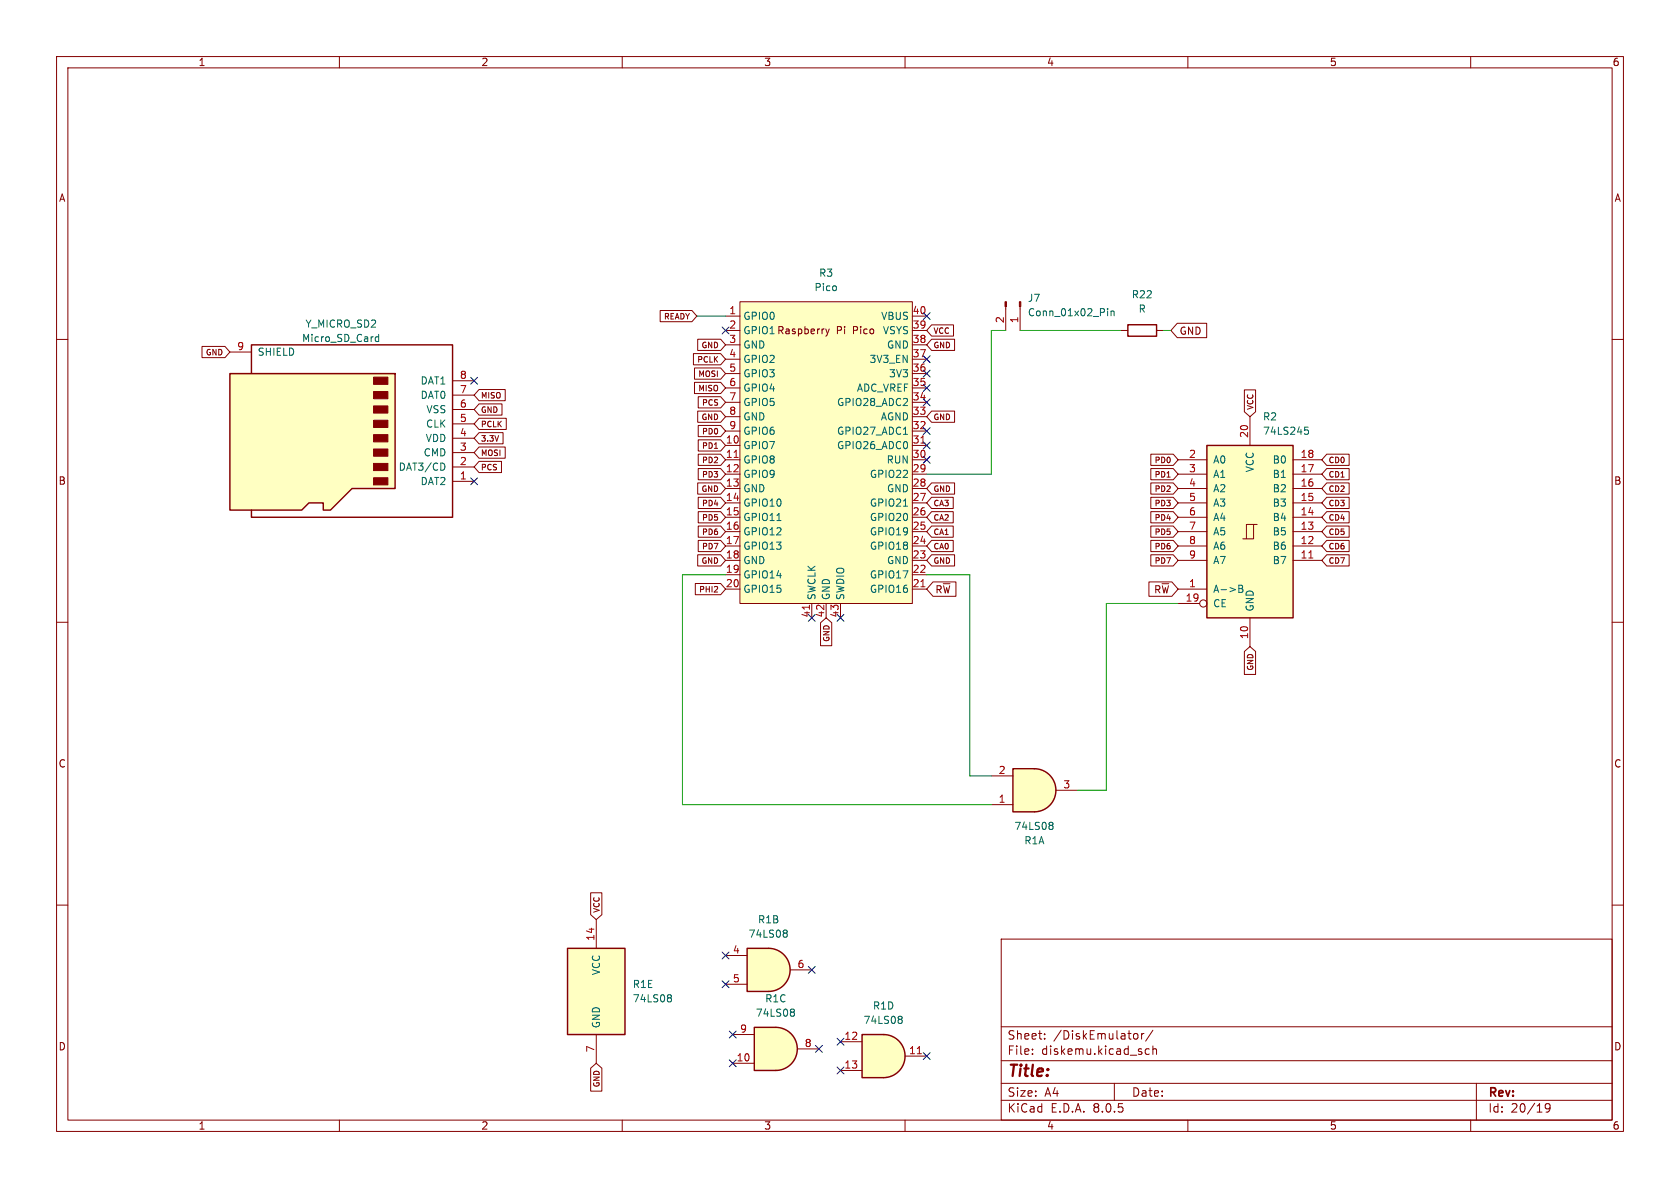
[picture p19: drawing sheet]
<svg xmlns="http://www.w3.org/2000/svg" width="297mm" height="210mm" viewBox="0 0 297 210" stroke-linecap="round" stroke-linejoin="round" font-family="sans-serif">
<defs><g id="words">
<text font-size="2.8" fill="#840000" x="178" y="190.9">Title:</text>
<g font-size="2.1" fill="#840000">
<text x="178" y="184">Sheet:</text>
<text x="186.2" y="184">/DiskEmulator/</text>
<text x="178" y="186.7">File:</text>
<text x="184.1" y="186.7">diskemu.kicad_sch</text>
<text x="178" y="196.9">KiCad</text>
<text x="178" y="194.1">Size:</text>
<text x="184.7" y="194.1">A4</text>
<text x="185.7" y="196.9">E.D.A.</text>
<text x="193.3" y="196.9">8.0.5</text>
<text x="200" y="194.1">Date:</text>
<text x="263" y="194.3">Rev:</text>
<text x="263" y="196.9">Id:</text>
<text x="267.1" y="196.9">20/19</text>
</g>
<g font-size="1.8" fill="#840000">
<text x="35" y="11.9">1</text>
<text x="85" y="11.9">2</text>
<text x="135" y="11.9">3</text>
<text x="185" y="11.9">4</text>
<text x="235" y="11.9">5</text>
<text x="285" y="11.9">6</text>
<text x="10.3" y="35.9">A</text>
<text x="285.3" y="35.9">A</text>
<text x="147.9" y="59.3">Pi</text>
<text x="150.9" y="59.3">Pico</text>
<text x="208.4" y="59.4">GND</text>
<text x="10.3" y="85.9">B</text>
<text x="285.3" y="85.9">B</text>
<text x="165.3" y="105.1">R~{W}</text>
<text x="203.9" y="105.1">R~{W}</text>
<text x="10.3" y="135.9">C</text>
<text x="285.3" y="135.9">C</text>
<text x="10.3" y="185.9">D</text>
<text x="285.3" y="185.9">D</text>
<text x="35" y="199.9">1</text>
<text x="85" y="199.9">2</text>
<text x="135" y="199.9">3</text>
<text x="185" y="199.9">4</text>
<text x="235" y="199.9">5</text>
<text x="285" y="199.9">6</text>
</g>
<g font-size="1.8" fill="#006464">
<text x="143.9" y="51.7">Pico</text>
<text x="144.7" y="49.1">R3</text>
<text x="181.6" y="53.6">J7</text>
<text x="200" y="52.9">R22</text>
<text x="53.9" y="58.1">Y_MICRO_SD2</text>
<text x="131.3" y="56.7">GPIO0</text>
<text x="131.3" y="59.3">GPIO1 Raspberry</text>
<text x="155.7" y="56.7">VBUS</text>
<text x="156" y="59.3">VSYS</text>
<text x="181.6" y="56.1">Conn_01x02_Pin</text>
<text x="201.2" y="55.5">R</text>
<text x="45.5" y="63.1">SHIELD</text>
<text x="53.3" y="60.7">Micro_SD_Card</text>
<text x="131.3" y="61.8">GND</text>
<text x="131.3" y="64.4">GPIO2</text>
<text x="153.6" y="64.4">3V3_EN</text>
<text x="156.7" y="61.8">GND</text>
<text x="74.3" y="70.7">DAT0</text>
<text x="74.3" y="68.2">DAT1</text>
<text x="131.3" y="66.9">GPIO3</text>
<text x="131.3" y="69.4">GPIO4</text>
<text x="131.3" y="72">GPIO5</text>
<text x="147.9" y="72">GPIO28_ADC2</text>
<text x="151.4" y="69.4">ADC_VREF</text>
<text x="157.1" y="66.9">3V3</text>
<text x="75.2" y="75.8">CLK</text>
<text x="75.3" y="73.3">VSS</text>
<text x="131.3" y="74.5">GND</text>
<text x="131.3" y="77.1">GPIO6</text>
<text x="147.9" y="77.1">GPIO27_ADC1</text>
<text x="155.6" y="74.5">AGND</text>
<text x="223.2" y="74.5">R2</text>
<text x="223.2" y="77.1">74LS245</text>
<text x="70.4" y="83.4">DAT3/CD</text>
<text x="74.8" y="80.9">CMD</text>
<text x="75.2" y="78.3">VDD</text>
<text x="131.3" y="79.6">GPIO7</text>
<text x="131.3" y="82.1">GPIO8</text>
<text x="147.9" y="79.6">GPIO26_ADC0</text>
<text x="156.6" y="82.1">RUN</text>
<text x="214.4" y="82.1">A0</text>
<text x="221.8" y="83.6" transform="rotate(-90 221.8 83.6)">VCC</text>
<text x="224.9" y="82.1">B0</text>
<text x="74.3" y="86">DAT2</text>
<text x="131.3" y="84.7">GPIO9</text>
<text x="131.3" y="87.2">GND</text>
<text x="131.3" y="89.8">GPIO10</text>
<text x="153.7" y="89.8">GPIO21</text>
<text x="153.7" y="84.7">GPIO22</text>
<text x="156.7" y="87.2">GND</text>
<text x="214.4" y="84.7">A1</text>
<text x="214.4" y="87.2">A2</text>
<text x="214.4" y="89.8">A3</text>
<text x="224.9" y="89.8">B3</text>
<text x="224.9" y="87.2">B2</text>
<text x="224.9" y="84.7">B1</text>
<text x="131.3" y="92.3">GPIO11</text>
<text x="131.3" y="94.8">GPIO12</text>
<text x="153.7" y="94.8">GPIO19</text>
<text x="153.7" y="92.3">GPIO20</text>
<text x="214.4" y="92.3">A4</text>
<text x="214.4" y="94.8">A5</text>
<text x="224.9" y="94.8">B5</text>
<text x="224.9" y="92.3">B4</text>
<text x="131.3" y="97.4">GPIO13</text>
<text x="131.3" y="99.9">GND</text>
<text x="153.7" y="97.4">GPIO18</text>
<text x="156.7" y="99.9">GND</text>
<text x="214.4" y="97.4">A6</text>
<text x="214.4" y="99.9">A7</text>
<text x="224.9" y="99.9">B7</text>
<text x="224.9" y="97.4">B6</text>
<text x="131.3" y="102.5">GPIO14</text>
<text x="131.3" y="105">GPIO15</text>
<text x="144.4" y="106.2" transform="rotate(-90 144.4 106.2)">SWCLK</text>
<text x="146.9" y="106.2" transform="rotate(-90 146.9 106.2)">GND</text>
<text x="149.5" y="106.2" transform="rotate(-90 149.5 106.2)">SWDIO</text>
<text x="153.7" y="105">GPIO16</text>
<text x="153.7" y="102.5">GPIO17</text>
<text x="214.4" y="105">A-&gt;B</text>
<text x="214.4" y="107.5">CE</text>
<text x="221.8" y="108.2" transform="rotate(-90 221.8 108.2)">GND</text>
<text x="179.2" y="146.9">74LS08</text>
<text x="181" y="149.5">R1A</text>
<text x="132.2" y="166">74LS08</text>
<text x="133.9" y="163.4">R1B</text>
<text x="106.3" y="172.5" transform="rotate(-90 106.3 172.5)">VCC</text>
<text x="111.8" y="174.9">R1E</text>
<text x="111.8" y="177.4">74LS08</text>
<text x="133.5" y="179.9">74LS08</text>
<text x="135.2" y="177.4">R1C</text>
<text x="154.2" y="178.7">R1D</text>
<text x="106.3" y="181.9" transform="rotate(-90 106.3 181.9)">GND</text>
<text x="152.6" y="181.2">74LS08</text>
</g>
<g font-size="1.8" fill="#a90000">
<text x="128.8" y="55.6">1</text>
<text x="128.8" y="58.2">2</text>
<text x="161.2" y="58.2">39</text>
<text x="161.2" y="55.6">40</text>
<text x="177.5" y="57.2" transform="rotate(-90 177.5 57.2)">2</text>
<text x="180.1" y="57.2" transform="rotate(-90 180.1 57.2)">1</text>
<text x="41.8" y="62">9</text>
<text x="128.8" y="60.7">3</text>
<text x="128.8" y="63.2">4</text>
<text x="128.8" y="65.8">5</text>
<text x="161.2" y="65.8">36</text>
<text x="161.2" y="63.2">37</text>
<text x="161.2" y="60.7">38</text>
<text x="81.2" y="69.6">7</text>
<text x="81.2" y="67.1">8</text>
<text x="128.8" y="68.3">6</text>
<text x="128.8" y="70.9">7</text>
<text x="161.2" y="70.9">34</text>
<text x="161.2" y="68.3">35</text>
<text x="81.2" y="77.2">4</text>
<text x="81.2" y="74.7">5</text>
<text x="81.2" y="72.1">6</text>
<text x="128.8" y="73.4">8</text>
<text x="128.8" y="75.9">9</text>
<text x="161.2" y="75.9">32</text>
<text x="161.2" y="73.4">33</text>
<text x="220.7" y="77.5" transform="rotate(-90 220.7 77.5)">20</text>
<text x="81.2" y="82.3">2</text>
<text x="81.2" y="79.8">3</text>
<text x="128.2" y="78.5">10</text>
<text x="128.2" y="81">11</text>
<text x="128.2" y="83.6">12</text>
<text x="161.2" y="83.6">29</text>
<text x="161.2" y="81">30</text>
<text x="161.2" y="78.5">31</text>
<text x="210.1" y="81">2</text>
<text x="210.1" y="83.6">3</text>
<text x="229.8" y="83.6">17</text>
<text x="229.8" y="81">18</text>
<text x="81.2" y="84.8">1</text>
<text x="128.2" y="86.1">13</text>
<text x="128.2" y="88.6">14</text>
<text x="161.2" y="88.6">27</text>
<text x="161.2" y="86.1">28</text>
<text x="210.1" y="86.1">4</text>
<text x="210.1" y="88.6">5</text>
<text x="229.8" y="88.6">15</text>
<text x="229.8" y="86.1">16</text>
<text x="128.2" y="91.2">15</text>
<text x="128.2" y="93.7">16</text>
<text x="161.2" y="93.7">25</text>
<text x="161.2" y="91.2">26</text>
<text x="210.1" y="91.2">6</text>
<text x="210.1" y="93.7">7</text>
<text x="229.8" y="93.7">13</text>
<text x="229.8" y="91.2">14</text>
<text x="128.2" y="96.3">17</text>
<text x="128.2" y="98.8">18</text>
<text x="128.2" y="101.3">19</text>
<text x="161.2" y="101.3">22</text>
<text x="161.2" y="98.8">23</text>
<text x="161.2" y="96.3">24</text>
<text x="210.1" y="96.3">8</text>
<text x="210.1" y="98.8">9</text>
<text x="229.8" y="98.8">11</text>
<text x="229.8" y="96.3">12</text>
<text x="128.2" y="103.9">20</text>
<text x="161.2" y="103.9">21</text>
<text x="209.5" y="106.4">19</text>
<text x="210.1" y="103.9">1</text>
<text x="143.3" y="109.3" transform="rotate(-90 143.3 109.3)">41</text>
<text x="145.8" y="109.3" transform="rotate(-90 145.8 109.3)">42</text>
<text x="148.3" y="109.3" transform="rotate(-90 148.3 109.3)">43</text>
<text x="220.7" y="113.1" transform="rotate(-90 220.7 113.1)">10</text>
<text x="176.5" y="136.9">2</text>
<text x="176.5" y="142">1</text>
<text x="187.9" y="139.4">3</text>
<text x="105.2" y="166.4" transform="rotate(-90 105.2 166.4)">14</text>
<text x="129.5" y="168.7">4</text>
<text x="129.5" y="173.7">5</text>
<text x="140.9" y="171.2">6</text>
<text x="130.7" y="182.6">9</text>
<text x="142.2" y="185.2">8</text>
<text x="149.2" y="183.9">12</text>
<text x="105.2" y="186.1" transform="rotate(-90 105.2 186.1)">7</text>
<text x="130.1" y="187.7">10</text>
<text x="149.2" y="189">13</text>
<text x="160.6" y="186.4">11</text>
</g>
<g font-size="1.4" fill="#840000">
<text x="117.2" y="56.7">READY</text>
<text x="164.9" y="59.2">VCC</text>
<text x="36.2" y="63">GND</text>
<text x="123.1" y="64.3">PCLK</text>
<text x="123.9" y="61.8">GND</text>
<text x="164.9" y="61.8">GND</text>
<text x="84.9" y="70.6">MISO</text>
<text x="123.3" y="66.8">MOSI</text>
<text x="123.3" y="69.4">MISO</text>
<text x="124" y="71.9">PCS</text>
<text x="84.9" y="75.7">PCLK</text>
<text x="84.9" y="73.2">GND</text>
<text x="123.9" y="74.5">GND</text>
<text x="124" y="77">PD0</text>
<text x="164.9" y="74.5">GND</text>
<text x="221.8" y="72.5" transform="rotate(-90 221.8 72.5)">VCC</text>
<text x="84.9" y="80.8">MOSI</text>
<text x="84.9" y="78.3">3.3V</text>
<text x="84.9" y="83.3">PCS</text>
<text x="124" y="82.1">PD2</text>
<text x="124" y="79.5">PD1</text>
<text x="204" y="82.1">PD0</text>
<text x="234.8" y="82.1">CD0</text>
<text x="123.9" y="87.2">GND</text>
<text x="124" y="84.6">PD3</text>
<text x="124" y="89.7">PD4</text>
<text x="164.9" y="87.2">GND</text>
<text x="164.9" y="89.7">CA3</text>
<text x="204" y="84.6">PD1</text>
<text x="204" y="87.2">PD2</text>
<text x="204" y="89.7">PD3</text>
<text x="234.8" y="87.2">CD2</text>
<text x="234.8" y="89.7">CD3</text>
<text x="234.8" y="84.6">CD1</text>
<text x="124" y="92.2">PD5</text>
<text x="124" y="94.8">PD6</text>
<text x="164.9" y="92.2">CA2</text>
<text x="164.9" y="94.8">CA1</text>
<text x="204" y="92.2">PD4</text>
<text x="204" y="94.8">PD5</text>
<text x="234.8" y="92.2">CD4</text>
<text x="234.8" y="94.8">CD5</text>
<text x="123.9" y="99.9">GND</text>
<text x="124" y="97.3">PD7</text>
<text x="164.9" y="97.3">CA0</text>
<text x="164.9" y="99.9">GND</text>
<text x="204" y="97.3">PD6</text>
<text x="204" y="99.9">PD7</text>
<text x="234.8" y="97.3">CD6</text>
<text x="234.8" y="99.9">CD7</text>
<text x="123.5" y="104.9">PHI2</text>
<text x="146.8" y="113.6" transform="rotate(-90 146.8 113.6)">GND</text>
<text x="221.8" y="118.7" transform="rotate(-90 221.8 118.7)">GND</text>
<text x="106.2" y="161.4" transform="rotate(-90 106.2 161.4)">VCC</text>
<text x="106.2" y="192.4" transform="rotate(-90 106.2 192.4)">GND</text>
</g>
</g></defs>
<g fill="none" stroke="#840000" stroke-width=".18">
<path d="M10 10h277v190h-277zM12 12h273v186h-273zM60 10v2M110 10v2M160 10v2M210 10v2M260 10v2M10 60h2M285 60h2M10 110h2M285 110h2M10 160h2"/>
<path d="M285 160h2M177 166h108v32h-108zM60 198v2M110 198v2M160 198v2M177 194.5h108M177 191.5h108M177 187.5h108M177 181.5h108M182.5 186.3v.1M182.5 185.5v.1M184.7 183.6v.1"/>
<path d="M184.7 182.8v.1M197 191.5v3M200.5 182.8l.4-.1 .3 .3-.1 .6-.2 .1-.4-.1M201.8 182.7v1M202.2 182.7l-.2 .1-.2 .2M203.2 185.5l-.5-.1-.2 .3v.4l.1 .2h.6M203.8 182.1l-1.3 2M203.8 185.5l.2-.1 .4 .1 .1 .9M203.8 184.9v1.5M210 198v2M260 198v2M261 191.5v6.5"/>
<path d="M274 195.7l-.3 .3h-.2l-.3-.3 .1-.5 .4-.1 .3 .1a.99 .99 0 0 1-.4 1.4h-.3"/>
</g>
<path d="M135.9 167.6a3.8 3.8 0 0 1 3.8 3.9 3.8 3.8 0 0 1-3.8 3.8z" fill="#ffffc2" stroke="#ffffc2" stroke-width=".18"/>
<path d="M132.1 167.6h3.8v7.7h-3.8z" fill="#ffffc2"/>
<path d="M132.1 167.6h3.8a3.8 3.8 0 0 1 3.8 3.9 3.8 3.8 0 0 1-3.8 3.8h-3.8z" fill="none" stroke="#840000" stroke-width=".25"/>
<path d="M128.3 168.9h3.8M128.3 174h3.8M139.7 171.5h3.8" fill="none" stroke="#840000" stroke-width=".18"/>
<path d="M138.7 164.4h.2l.3 .3-.3 .3M138.7 165h.2M138.9 165l.3 .2v.2l-.1 .2-.4 .1" fill="none" stroke="#006464" stroke-width=".18"/>
<path d="M137.2 181.6a3.8 3.8 0 0 1 3.8 3.8 3.8 3.8 0 0 1-3.8 3.8z" fill="#ffffc2" stroke="#ffffc2" stroke-width=".18"/>
<path d="M133.3 181.6h3.9v7.6h-3.9z" fill="#ffffc2"/>
<path d="M133.3 181.6h3.9a3.8 3.8 0 0 1 3.8 3.8 3.8 3.8 0 0 1-3.8 3.8h-3.9z" fill="none" stroke="#840000" stroke-width=".25"/>
<path d="M129.5 188h3.8M129.5 182.9h3.8M141 185.4h3.8" fill="none" stroke="#840000" stroke-width=".18"/>
<path d="M140 178.4h.2l.2 .2-.2 .3M140 178.9h.2M140.2 178.9l.2 .3v.2l-.1 .2h-.3" fill="none" stroke="#006464" stroke-width=".18"/>
<path d="M100.3 167.6h10.2v15.3h-10.2z" fill="#ffffc2"/>
<path d="M100.3 167.6h10.2v15.3h-10.2z" fill="none" stroke="#840000" stroke-width=".25"/>
<path d="M105.4 162.6v5M105.4 182.9v5.1" fill="none" stroke="#840000" stroke-width=".18"/>
<path d="M118.2 175.8h.3l.2 .3-.2 .3M118.2 176.4h.3M118.5 176.4l.2 .2v.3l-.2 .2h-.3" fill="none" stroke="#006464" stroke-width=".18"/>
<path d="M156.2 182.9a3.8 3.8 0 0 1 3.8 3.8 3.8 3.8 0 0 1-3.8 3.8z" fill="#ffffc2" stroke="#ffffc2" stroke-width=".18"/>
<path d="M152.4 182.9h3.8v7.6h-3.8z" fill="#ffffc2"/>
<path d="M152.4 182.9h3.8a3.8 3.8 0 0 1 3.8 3.8 3.8 3.8 0 0 1-3.8 3.8h-3.8z" fill="none" stroke="#840000" stroke-width=".25"/>
<path d="M177.8 54.2v4.2M180.3 54.2v4.2M148.6 184.2h3.8M148.6 189.2h3.8M160 186.7h3.8" fill="none" stroke="#840000" stroke-width=".18"/>
<path d="M162.2 186.3h.7" fill="none" stroke="#a90000" stroke-width=".18"/>
<path d="M195.8 54.6v.1M195.8 55v.8M196.4 55v.8M196.4 55.1l.2-.1h.3l.1 .8M159 179.6h.3l.2 .3-.2 .3M159 180.2h.3M159.3 180.2l.2 .2v.3l-.1 .2h-.4" fill="none" stroke="#006464" stroke-width=".18"/>
<g fill="#840000" stroke="#840000" stroke-width=".18">
<path d="M177.7 53.3h.2v.9h-.2z"/>
<path d="M180.2 53.3h.3v.9h-.3z"/>
</g>
<path d="M130.8 53.3h30.5v53.4h-30.5z" fill="#ffffc2"/>
<g fill="none" stroke="#840000" stroke-width=".18">
<path d="M128.3 55.9h2.5M128.3 58.4h2.5M130.8 53.3h30.5v53.4h-30.5zM146 58.2l.3 .8M146.3 59l-.3 .4M146.6 58.2l-.3 .8M161.3 55.9h2.5M161.3 58.4h2.5M128.3 78.7h2.5M128.3 61h2.5M128.3 76.2h2.5M128.3 73.7h2.5"/>
<path d="M128.3 71.1h2.5M128.3 68.6h2.5M128.3 66h2.5M128.3 63.5h2.5M161.3 78.7h2.5M161.3 61h2.5M161.3 76.2h2.5M161.3 73.7h2.5M161.3 71.1h2.5M161.3 68.6h2.5M161.3 66h2.5M161.3 63.5h2.5"/>
<path d="M128.3 81.3h2.5M128.3 83.8h2.5M128.3 86.4h2.5M128.3 88.9h2.5M128.3 91.4h2.5M128.3 94h2.5M128.3 96.5h2.5M128.3 99.1h2.5M161.3 81.3h2.5M161.3 83.8h2.5M161.3 86.4h2.5M161.3 88.9h2.5"/>
<path d="M161.3 91.4h2.5M161.3 94h2.5M161.3 96.5h2.5M161.3 99.1h2.5M128.3 101.6h2.5M128.3 104.1h2.5M143.5 106.7v2.5M146 106.7v2.5M148.6 106.7v2.5M161.3 101.6h2.5M161.3 104.1h2.5"/>
</g>
<path d="M162.8 78.3h.7M129.8 80.9h.7M143.1 107v.7M162.8 103.7h.7" fill="none" stroke="#a90000" stroke-width=".18"/>
<path d="M159.7 76.8h.7M137.3 92h.8M159.7 89.5h.7" fill="none" stroke="#006464" stroke-width=".18"/>
<path d="M213.4 78.7h15.2v30.5h-15.2z" fill="#ffffc2"/>
<g fill="none" stroke="#840000" stroke-width=".18">
<path d="M221 73.7v5M208.3 99.1h5.1M208.3 96.5h5.1M208.3 94h5.1M208.3 91.4h5.1M208.3 88.9h5.1M208.3 86.4h5.1M208.3 83.8h5.1M208.3 81.3h5.1M221.6 92.7h-1.3v2.6M222.2 92.7h-.6v2.6h-1.9M228.6 99.1h5.1"/>
<path d="M228.6 96.5h5.1M228.6 94h5.1M228.6 91.4h5.1M228.6 88.9h5.1M228.6 86.4h5.1M228.6 83.8h5.1M228.6 81.3h5.1M208.3 104.1h5.1M208.3 106.7h3.8M221 109.2v5.1"/>
<circle cx="212.7" cy="106.7" r=".63"/>
</g>
<path d="M213.4 78.7h15.2v30.5h-15.2z" fill="none" stroke="#840000" stroke-width=".25"/>
<path d="M230.7 75.5h.6M230.8 76h.3l.2 .2-.1 .5-.4 .1M219 103.4h.4l.3 .3-.3 .4 .3 .1v.3l-.2 .2h-.5zM219 104.1h.4" fill="none" stroke="#006464" stroke-width=".18"/>
<path d="M231.4 98.6h.7" fill="none" stroke="#a90000" stroke-width=".18"/>
<path d="M40.6 66h29.2v20.4h-7.6l-3.8 3.8h-1.3v-1.3h-2.5l-1.3 1.3h-12.7z" fill="#ffffc2"/>
<g fill="#840000" stroke="#840000" stroke-width=".18">
<path d="M66 66.7h2.6v1.2h-2.6z"/>
<path d="M66 69.2h2.6v1.3h-2.6z"/>
<path d="M66 71.8h2.6v1.2h-2.6z"/>
<path d="M66 74.3h2.6v1.3h-2.6z"/>
<path d="M66 76.8h2.6v1.3h-2.6z"/>
<path d="M66 79.4h2.6v1.2h-2.6z"/>
<path d="M66 81.9h2.6v1.3h-2.6z"/>
<path d="M66 84.5h2.6v1.2h-2.6z"/>
</g>
<path d="M40.6 66h29.2v20.4h-7.6l-3.8 3.8h-1.3v-1.3h-2.5l-1.3 1.3h-12.7zM44.4 66v-5h35.6v30.4h-35.6v-1.2" fill="none" stroke="#840000" stroke-width=".25"/>
<path d="M40.6 62.2h3.8M80 77.5h3.8M80 74.9h3.8M80 72.4h3.8M80 69.9h3.8M80 67.3h3.8M80 85.1h3.8M80 82.6h3.8M80 80h3.8" fill="none" stroke="#840000" stroke-width=".18"/>
<path d="M66.9 59.1v1.3M66.9 59.6l-.3-.1-.3 .3M66.3 60.1l.3 .3 .3-.1M78.4 81.9l.3 .5-.3 .7" fill="none" stroke="#006464" stroke-width=".18"/>
<path d="M182.9 135.9a3.8 3.8 0 0 1 3.8 3.8 3.8 3.8 0 0 1-3.8 3.8z" fill="#ffffc2" stroke="#ffffc2" stroke-width=".18"/>
<path d="M179.1 135.9h3.8v7.6h-3.8z" fill="#ffffc2"/>
<path d="M199.4 57.4h5.1v2h-5.1zM179.1 135.9h3.8a3.8 3.8 0 0 1 3.8 3.8 3.8 3.8 0 0 1-3.8 3.8h-3.8z" fill="none" stroke="#840000" stroke-width=".25"/>
<g fill="none" stroke="#840000" stroke-width=".18">
<path d="M116.7 54.9h5.6l.9 1-.9 1h-5.6zM123.3 60h4.1l.9 1-.9 1h-4.1zM164.7 60h4.1v2h-4.1l-.9-1zM164.7 57.4h3.9v2h-3.9l-.9-1zM198.1 58.4h1.3M204.5 58.4h1.2M208.1 57.1h5.2v2.6h-5.2l-1.1-1.3zM35.7 61.2h4.1l.8 1-.8 1h-4.1zM84.7 79h4.6v2h-4.6l-.9-1zM84.7 68.9h4.6v1.9h-4.6l-.9-.9zM84.7 76.5h4.2v2h-4.2l-.9-1zM84.7 73.9h4.8v2h-4.8l-.9-1z"/>
<path d="M84.7 71.4h4v2h-4l-.9-1zM122.6 62.5h4.8l.9 1-.9 1h-4.8zM122.8 65h4.6l.9 1-.9 1h-4.6zM122.8 67.6h4.6l.9 1-.9 1h-4.6zM123.3 72.7h4.1l.9 1-.9 1h-4.1zM123.4 70.1h4l.9 1-.9 1h-4zM123.4 75.2h4l.9 1-.9 1h-4zM123.4 77.7h4l.9 1-.9 1h-4zM126.3 79.3h.6M164.7 72.7h4.1v2h-4.1l-.9-1zM220 68.9h2v3.9l-1 .9-1-.9zM84.7 81.6h4v1.9h-4l-.9-.9z"/>
<path d="M123.3 85.4h4.1l.9 1-.9 1h-4.1zM123.3 98.1h4.1l.9 1-.9 1h-4.1zM123.4 82.8h4l.9 1-.9 1h-4zM123.4 87.9h4l.9 1-.9 1h-4zM123.4 80.3h4l.9 1-.9 1h-4zM123.4 95.5h4l.9 1-.9 1h-4zM123.4 90.4h4l.9 1-.9 1h-4zM123.4 93h4l.9 1-.9 1h-4zM164.7 85.4h4.1v2h-4.1l-.9-1zM164.7 90.4h3.8v2h-3.8l-.9-1zM164.7 87.9h3.8v2h-3.8l-.9-1zM164.7 95.5h3.8v2h-3.8l-.9-1z"/>
<path d="M164.7 98.1h4.1v2h-4.1l-.9-1zM164.7 93h3.8v2h-3.8l-.9-1zM203.4 82.8h4l.9 1-.9 1h-4zM203.4 85.4h4l.9 1-.9 1h-4zM203.4 80.3h4l.9 1-.9 1h-4zM203.4 90.4h4l.9 1-.9 1h-4zM203.4 93h4l.9 1-.9 1h-4zM203.4 87.9h4l.9 1-.9 1h-4zM203.4 95.5h4l.9 1-.9 1h-4zM203.4 98.1h4l.9 1-.9 1h-4zM206.3 84.3h.6M234.5 90.4h4v2h-4l-.8-1z"/>
<path d="M234.5 85.4h4v2h-4l-.8-1zM234.5 80.3h4v2h-4l-.8-1zM234.5 93h4v2h-4l-.8-1zM234.5 95.5h4v2h-4l-.8-1zM234.5 98.1h4v2h-4l-.8-1zM234.5 87.9h4v2h-4l-.8-1zM234.5 82.8h4v2h-4l-.8-1zM122.9 103.1h4.5l.9 1-.9 1h-4.5zM145.1 110.1l.9-.9 1 .9v4h-1.9zM164.9 102.9h4.1v2.5h-4.1l-1.1-1.3zM166.8 103.2h1.2M203.1 102.9h4.1l1.1 1.2-1.1 1.3h-4.1z"/>
<path d="M205.4 103.2h1.2M220 115.2l1-.9 1 .9v4h-2zM175.3 137.2h3.8M186.7 139.7h3.8M104.4 157.8h2v3.9l-1 .9-1-.9zM175.3 142.2h3.8M104.4 188.8l1-.8 1 .8v4.1h-2z"/>
</g>
<path d="M185.7 145.4h.3l.2 .2-.3 .3M185.7 145.9h.2M185.9 145.9l.3 .2v.3l-.2 .2h-.3" fill="none" stroke="#006464" stroke-width=".18"/>
<path d="M123.2 55.9h5.1M177.8 58.4h-2.5v25.4h-11.5M180.3 58.4h17.8M205.7 58.4h1.3M128.3 101.6h-7.7v40.6h54.7M163.8 101.6h7.6v35.6h3.9M208.3 106.7h-12.7v33h-5.1" fill="none" stroke="#009600" stroke-width=".18"/>
<g fill="none" stroke="#000084" stroke-width=".18">
<path d="M127.7 57.8l1.2 1.2M128.9 57.8l-1.2 1.2M163.2 55.3l1.2 1.2M164.4 55.3l-1.2 1.2M83.2 66.7l1.2 1.2M84.4 66.7l-1.2 1.2M163.2 70.5l1.2 1.2M163.2 65.4l1.2 1.2M163.2 62.9l1.2 1.2M163.2 68l1.2 1.2M163.2 75.6l1.2 1.2M163.2 78.1l1.2 1.2"/>
<path d="M164.4 70.5l-1.2 1.2M164.4 65.4l-1.2 1.2M164.4 62.9l-1.2 1.2M164.4 68l-1.2 1.2M164.4 75.6l-1.2 1.2M164.4 78.1l-1.2 1.2M83.2 84.5l1.2 1.2M84.4 84.5l-1.2 1.2M163.2 80.7l1.2 1.2M164.4 80.7l-1.2 1.2M142.9 108.6l1.2 1.2M144.1 108.6l-1.2 1.2"/>
<path d="M148 108.6l1.2 1.2M149.2 108.6l-1.2 1.2M127.7 168.3l1.2 1.2M127.7 173.4l1.2 1.2M128.9 168.3l-1.2 1.2M128.9 173.4l-1.2 1.2M142.9 170.8l1.2 1.3M144.1 170.8l-1.2 1.3M128.9 182.3l1.2 1.2M128.9 187.4l1.2 1.2M130.1 182.3l-1.2 1.2M130.1 187.4l-1.2 1.2"/>
<path d="M144.2 184.8l1.2 1.2M145.4 184.8l-1.2 1.2M148 188.6l1.2 1.2M148 183.5l1.2 1.3M149.2 188.6l-1.2 1.2M149.2 183.5l-1.2 1.3M163.2 186.1l1.2 1.2M164.4 186.1l-1.2 1.2"/>
</g>
<use href="#words"/>
</svg>
